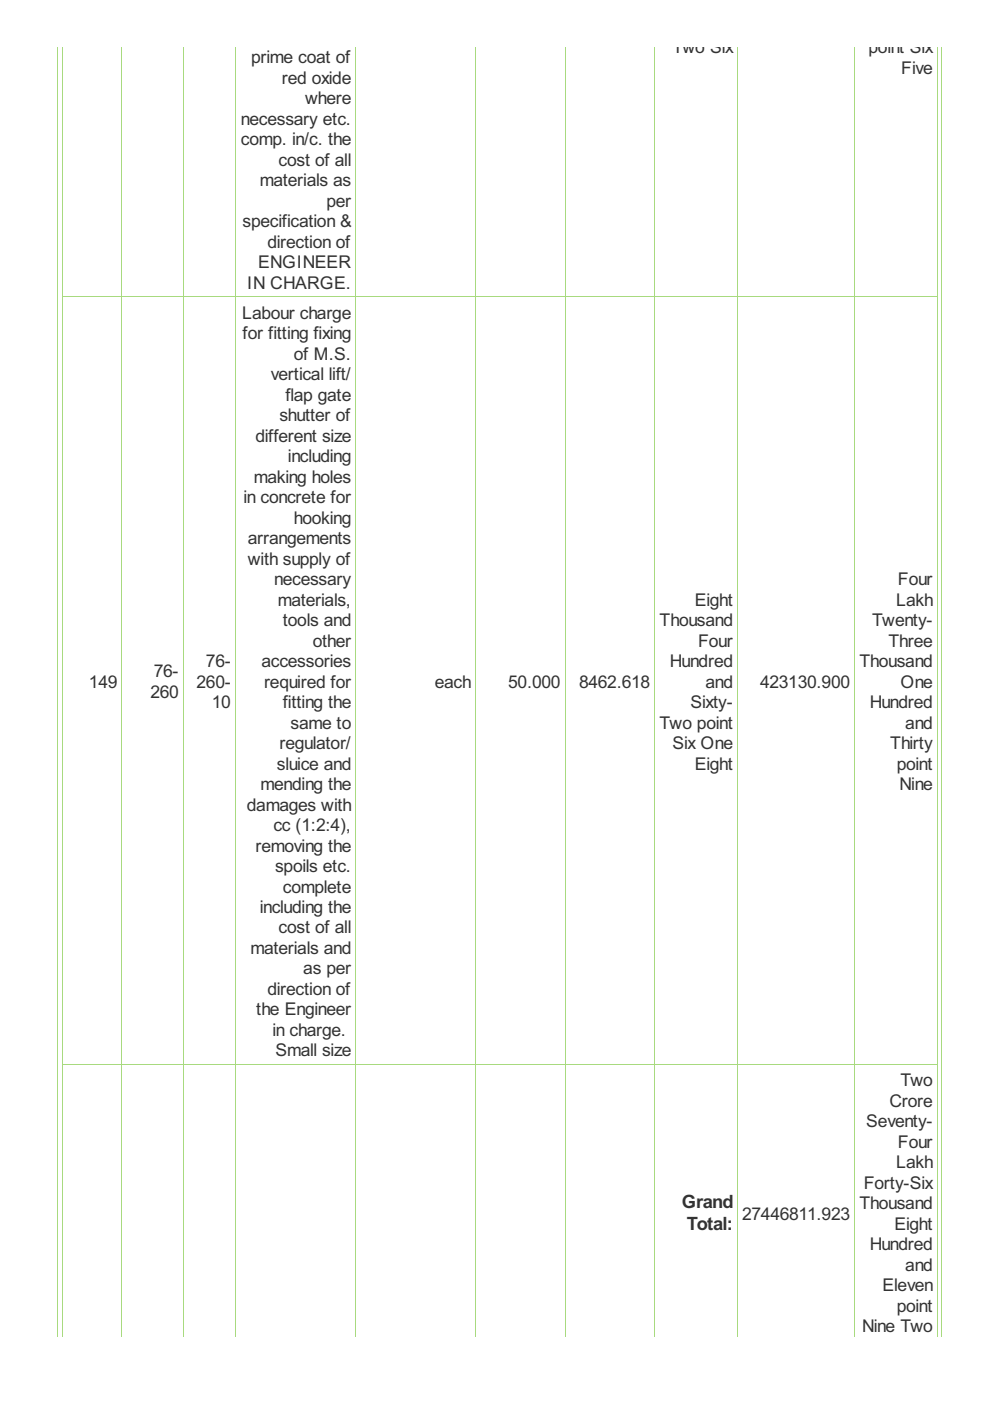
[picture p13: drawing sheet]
<svg xmlns="http://www.w3.org/2000/svg" width="210mm" height="297mm" viewBox="0 0 210 297" stroke-linecap="round" stroke-linejoin="round" font-family="sans-serif">
<defs><g id="words">
<g font-size="4.3" fill="#333">
<text x="144.6" y="256.2">Grand</text>
<text x="145.7" y="260.7">Total:</text>
</g>
<g font-size="4.2" fill="#333">
<text x="142.6" y="11.3">Two Six</text>
<text x="184.2" y="11.3">point Six</text>
<text x="53.3" y="13.4">prime coat of</text>
<text x="59.8" y="17.8">red oxide</text>
<text x="191.1" y="15.6">Five</text>
<text x="64.7" y="22.1">where</text>
<text x="51.1" y="26.5">necessary etc.</text>
<text x="51.1" y="30.8">comp. in/c. the</text>
<text x="59.1" y="35.2">cost of all</text>
<text x="55.1" y="39.5">materials as</text>
<text x="69.2" y="43.8">per</text>
<text x="51.5" y="48.2">specification &amp;</text>
<text x="56.7" y="52.5">direction of</text>
<text x="54.8" y="56.9">ENGINEER</text>
<text x="52.4" y="61.2">IN CHARGE.</text>
<text x="51.3" y="67.6">Labour charge</text>
<text x="51.5" y="71.9">for fitting fixing</text>
<text x="62.3" y="76.3">of M.S.</text>
<text x="57.4" y="80.6">vertical lift/</text>
<text x="59.2" y="89.3">shutter of</text>
<text x="60.5" y="84.9">flap gate</text>
<text x="54.2" y="93.6">different size</text>
<text x="61" y="98">including</text>
<text x="51.6" y="106.7">in concrete for</text>
<text x="53.8" y="102.3">making holes</text>
<text x="62.3" y="111">hooking</text>
<text x="52.5" y="115.4">arrangements</text>
<text x="52.5" y="119.7">with supply of</text>
<text x="58.1" y="124.1">necessary</text>
<text x="190.4" y="124.1">Four</text>
<text x="58.9" y="128.4">materials,</text>
<text x="147.3" y="128.4">Eight</text>
<text x="190" y="128.4">Lakh</text>
<text x="60" y="132.7">tools and</text>
<text x="66.3" y="137.1">other</text>
<text x="139.9" y="132.7">Thousand</text>
<text x="148" y="137.1">Four</text>
<text x="184.9" y="132.7">Twenty-</text>
<text x="188.4" y="137.1">Three</text>
<text x="32.6" y="143.6">76-</text>
<text x="43.7" y="141.4">76-</text>
<text x="55.4" y="141.4">accessories</text>
<text x="142" y="141.4">Hundred</text>
<text x="182.2" y="141.4">Thousand</text>
<text x="18.9" y="145.8">149</text>
<text x="31.9" y="147.9">260</text>
<text x="41.7" y="145.8">260-</text>
<text x="56" y="145.8">required for</text>
<text x="92.2" y="145.8">each</text>
<text x="107.8" y="145.8">50.000</text>
<text x="122.8" y="145.8">8462.618</text>
<text x="149.6" y="145.8">and</text>
<text x="161.2" y="145.8">423130.900</text>
<text x="190.9" y="145.8">One</text>
<text x="44.9" y="150.1">10</text>
<text x="60" y="150.1">fitting the</text>
<text x="61.6" y="154.5">same to</text>
<text x="139.9" y="154.5">Two point</text>
<text x="146.4" y="150.1">Sixty-</text>
<text x="184.4" y="150.1">Hundred</text>
<text x="191.9" y="154.5">and</text>
<text x="59.2" y="158.8">regulator/</text>
<text x="142.6" y="158.8">Six One</text>
<text x="188.7" y="158.8">Thirty</text>
<text x="55.3" y="167.5">mending the</text>
<text x="58.7" y="163.2">sluice and</text>
<text x="147.3" y="163.2">Eight</text>
<text x="190.1" y="163.2">point</text>
<text x="190.7" y="167.5">Nine</text>
<text x="52.4" y="171.8">damages with</text>
<text x="58" y="176.2">cc (1:2:4),</text>
<text x="54.2" y="180.5">removing the</text>
<text x="58.3" y="184.9">spoils etc.</text>
<text x="60" y="189.2">complete</text>
<text x="55.1" y="193.6">including the</text>
<text x="59.1" y="197.9">cost of all</text>
<text x="53.1" y="202.3">materials and</text>
<text x="64.3" y="206.6">as per</text>
<text x="54.3" y="215.3">the Engineer</text>
<text x="56.7" y="211">direction of</text>
<text x="57.8" y="219.6">in charge.</text>
<text x="58.4" y="224">Small size</text>
<text x="190.9" y="230.3">Two</text>
<text x="183.7" y="239">Seventy-</text>
<text x="188.6" y="234.7">Crore</text>
<text x="190.4" y="243.4">Four</text>
<text x="190" y="247.7">Lakh</text>
<text x="182.2" y="256.4">Thousand</text>
<text x="183.1" y="252.1">Forty-Six</text>
<text x="157.4" y="258.6">27446811.923</text>
<text x="189.7" y="260.7">Eight</text>
<text x="184.4" y="265.1">Hundred</text>
<text x="191.9" y="269.4">and</text>
<text x="187.1" y="273.8">Eleven</text>
<text x="190.1" y="278.1">point</text>
<text x="182.8" y="282.5">Nine Two</text>
</g>
</g></defs>
<g fill="none" stroke="#a8da7f" stroke-width=".21">
<path d="M12.3 9.9v273.5M13.3 9.9v273.5M25.8 9.9v273.5M38.9 9.9v273.5M49.9 9.9v273.5M75.4 9.9v273.5M100.8 9.9v273.5M119.8 9.9v273.5M138.8 9.9v273.5M156.4 9.9v273.5M181.2 9.9v273.5M198.7 9.9v273.5"/>
<path d="M199.6 9.9v273.5M13.2 62.9h185.6M13.2 225.7h185.6"/>
</g>
<use href="#words"/>
</svg>
